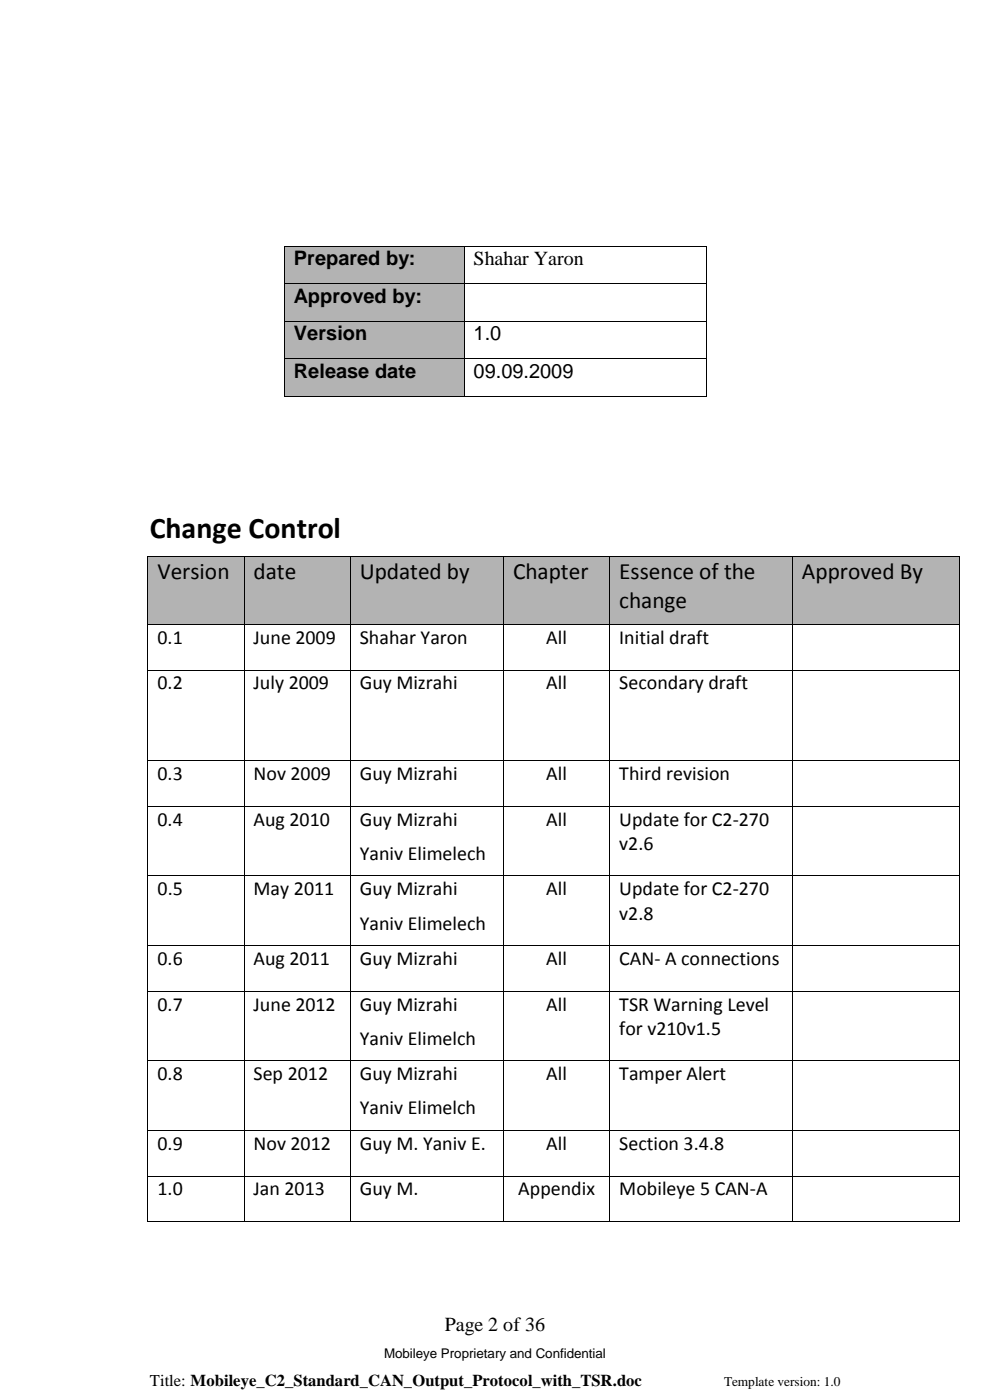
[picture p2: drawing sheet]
<svg xmlns="http://www.w3.org/2000/svg" width="210mm" height="297mm" viewBox="0 0 210 297" stroke-linecap="round" stroke-linejoin="round" font-family="sans-serif">
<defs><g id="words">
<text font-size="6.3" x="31.8" y="114.1">Change Control</text>
<g font-size="5">
<text x="33.4" y="122.9">Version</text>
<text x="53.8" y="122.9">date</text>
<text x="76.3" y="122.9">Updated by</text>
<text x="108.8" y="122.9">Chapter</text>
<text x="131.3" y="122.9">Essence of the</text>
<text x="170.1" y="122.9">Approved By</text>
<text x="131.3" y="128.9">change</text>
</g>
<g font-size="4.2">
<text x="62.3" y="56.3">Prepared by:</text>
<text x="100.4" y="56.2">Shahar Yaron</text>
<text x="62.3" y="64.2">Approved by:</text>
<text x="62.3" y="72.1">Version</text>
<text x="100.4" y="72.1">1.0</text>
<text x="62.3" y="80.1">Release date</text>
<text x="100.4" y="80.1">09.09.2009</text>
<text x="33.4" y="136.5">0.1</text>
<text x="53.8" y="136.5">June 2009</text>
<text x="76.3" y="136.5">Shahar Yaron</text>
<text x="115.8" y="136.5">All</text>
<text x="131.3" y="136.5">Initial draft</text>
<text x="33.4" y="146.2">0.2</text>
<text x="53.8" y="146.2">July 2009</text>
<text x="76.3" y="146.2">Guy Mizrahi</text>
<text x="115.8" y="146.2">All</text>
<text x="131.3" y="146.2">Secondary draft</text>
<text x="33.4" y="165.5">0.3</text>
<text x="53.8" y="165.5">Nov 2009</text>
<text x="76.3" y="165.5">Guy Mizrahi</text>
<text x="115.8" y="165.5">All</text>
<text x="131.3" y="165.5">Third revision</text>
<text x="33.4" y="175.2">0.4</text>
<text x="53.8" y="175.2">Aug 2010</text>
<text x="76.3" y="175.2">Guy Mizrahi</text>
<text x="115.8" y="175.2">All</text>
<text x="131.3" y="175.2">Update for C2-270</text>
<text x="76.3" y="182.4">Yaniv Elimelech</text>
<text x="131.3" y="180.3">v2.6</text>
<text x="33.4" y="189.9">0.5</text>
<text x="53.8" y="189.9">May 2011</text>
<text x="76.3" y="189.9">Guy Mizrahi</text>
<text x="115.8" y="189.9">All</text>
<text x="131.3" y="189.9">Update for C2-270</text>
<text x="76.3" y="197.2">Yaniv Elimelech</text>
<text x="131.3" y="195.1">v2.8</text>
<text x="33.4" y="204.7">0.6</text>
<text x="53.8" y="204.7">Aug 2011</text>
<text x="76.3" y="204.7">Guy Mizrahi</text>
<text x="115.8" y="204.7">All</text>
<text x="131.3" y="204.7">CAN- A connections</text>
<text x="33.4" y="214.4">0.7</text>
<text x="53.8" y="214.4">June 2012</text>
<text x="76.3" y="214.4">Guy Mizrahi</text>
<text x="115.8" y="214.4">All</text>
<text x="131.3" y="214.4">TSR Warning Level</text>
<text x="76.3" y="221.7">Yaniv Elimelch</text>
<text x="131.3" y="219.5">for v210v1.5</text>
<text x="33.4" y="229.1">0.8</text>
<text x="53.8" y="229.1">Sep 2012</text>
<text x="76.3" y="229.1">Guy Mizrahi</text>
<text x="115.8" y="229.1">All</text>
<text x="131.3" y="229.1">Tamper Alert</text>
<text x="76.3" y="236.4">Yaniv Elimelch</text>
<text x="33.4" y="243.9">0.9</text>
<text x="53.8" y="243.9">Nov 2012</text>
<text x="76.3" y="243.9">Guy M. Yaniv E.</text>
<text x="115.8" y="243.9">All</text>
<text x="131.3" y="243.9">Section 3.4.8</text>
<text x="33.4" y="253.6">1.0</text>
<text x="53.8" y="253.6">Jan 2013</text>
<text x="76.3" y="253.6">Guy M.</text>
<text x="109.9" y="253.6">Appendix</text>
<text x="131.3" y="253.6">Mobileye 5 CAN-A</text>
<text x="94.3" y="282.3">Page 2 of 36</text>
</g>
<text font-size="3.5" x="31.8" y="294">Title: Mobileye_C2_Standard_CAN_Output_Protocol_with_TSR.doc</text>
<g font-size="2.8">
<text x="81.5" y="288.1">Mobileye Proprietary and Confidential</text>
<text x="153.6" y="294">Template version: 1.0</text>
</g>
</g></defs>
<g fill="#b3b3b3">
<path d="M31.5 118.2h1.9v8.1h-1.9z" fill-rule="evenodd"/>
<path d="M49.7 118.2h2v8.1h-2z" fill-rule="evenodd"/>
<path d="M31.5 126.3h20.2v6h-20.2z" fill-rule="evenodd"/>
<path d="M33.4 118.2h16.4v8.1h-16.4z" fill-rule="evenodd"/>
<path d="M51.9 118.2h1.9v8.1h-1.9z" fill-rule="evenodd"/>
<path d="M72.2 118.2h2.1v8.1h-2.1z" fill-rule="evenodd"/>
<path d="M51.9 126.3h22.4v6h-22.4z" fill-rule="evenodd"/>
<path d="M53.8 118.2h18.4v8.1h-18.4z" fill-rule="evenodd"/>
<path d="M74.4 118.2h1.9v8.1h-1.9z" fill-rule="evenodd"/>
<path d="M104.8 118.2h2v8.1h-2z" fill-rule="evenodd"/>
<path d="M74.4 126.3h32.4v6h-32.4z" fill-rule="evenodd"/>
<path d="M76.3 118.2h28.5v8.1h-28.5z" fill-rule="evenodd"/>
<path d="M106.9 118.2h1.9v8.1h-1.9z" fill-rule="evenodd"/>
<path d="M127.3 118.2h2v8.1h-2z" fill-rule="evenodd"/>
<path d="M106.9 126.3h22.4v6h-22.4z" fill-rule="evenodd"/>
<path d="M108.8 118.2h18.5v8.1h-18.5z" fill-rule="evenodd"/>
<path d="M129.4 118.2h1.9v14.1h-1.9z" fill-rule="evenodd"/>
<path d="M166 118.2h2.1v14.1h-2.1z" fill-rule="evenodd"/>
<path d="M131.3 118.2h34.7v6h-34.7z" fill-rule="evenodd"/>
<path d="M131.3 124.2h34.7v8.1h-34.7z" fill-rule="evenodd"/>
<path d="M168.1 118.2h2v8.1h-2z" fill-rule="evenodd"/>
<path d="M201.5 118.2h1.9v8.1h-1.9z" fill-rule="evenodd"/>
<path d="M168.1 126.3h35.3v6h-35.3z" fill-rule="evenodd"/>
<path d="M170.1 118.2h31.4v8.1h-31.4z" fill-rule="evenodd"/>
</g>
<g fill="#000">
<path d="M31.3 118h.2v.1h-.2z" fill-rule="evenodd"/>
<path d="M31.3 118h.2v.1h-.2z" fill-rule="evenodd"/>
<path d="M51.7 118h.2v.1h-.2z" fill-rule="evenodd"/>
<path d="M74.2 118h.2v.1h-.2z" fill-rule="evenodd"/>
<path d="M106.7 118h.2v.1h-.2z" fill-rule="evenodd"/>
<path d="M129.2 118h.2v.1h-.2z" fill-rule="evenodd"/>
<path d="M168 118h.1v.1h-.1z" fill-rule="evenodd"/>
<path d="M203.4 118h.2v.1h-.2z" fill-rule="evenodd"/>
<path d="M203.4 118h.2v.1h-.2z" fill-rule="evenodd"/>
<path d="M31.3 132.3h.2v.2h-.2z" fill-rule="evenodd"/>
<path d="M51.7 132.3h.2v.2h-.2z" fill-rule="evenodd"/>
<path d="M74.2 132.3h.2v.2h-.2z" fill-rule="evenodd"/>
<path d="M106.7 132.3h.2v.2h-.2z" fill-rule="evenodd"/>
<path d="M129.2 132.3h.2v.2h-.2z" fill-rule="evenodd"/>
<path d="M168 132.3h.1v.2h-.1z" fill-rule="evenodd"/>
<path d="M203.4 132.3h.2v.2h-.2z" fill-rule="evenodd"/>
<path d="M31.3 142.1h.2v.1h-.2z" fill-rule="evenodd"/>
<path d="M51.7 142.1h.2v.1h-.2z" fill-rule="evenodd"/>
<path d="M74.2 142.1h.2v.1h-.2z" fill-rule="evenodd"/>
<path d="M106.7 142.1h.2v.1h-.2z" fill-rule="evenodd"/>
<path d="M129.2 142.1h.2v.1h-.2z" fill-rule="evenodd"/>
<path d="M168 142.1h.1v.1h-.1z" fill-rule="evenodd"/>
<path d="M203.4 142.1h.2v.1h-.2z" fill-rule="evenodd"/>
<path d="M31.3 161.3h.2v.1h-.2z" fill-rule="evenodd"/>
<path d="M31.3 171h.2v.1h-.2z" fill-rule="evenodd"/>
<path d="M51.7 161.3h.2v.1h-.2z" fill-rule="evenodd"/>
<path d="M51.7 171h.2v.1h-.2z" fill-rule="evenodd"/>
<path d="M74.2 161.3h.2v.1h-.2z" fill-rule="evenodd"/>
<path d="M74.2 171h.2v.1h-.2z" fill-rule="evenodd"/>
<path d="M106.7 161.3h.2v.1h-.2z" fill-rule="evenodd"/>
<path d="M106.7 171h.2v.1h-.2z" fill-rule="evenodd"/>
<path d="M129.2 161.3h.2v.1h-.2z" fill-rule="evenodd"/>
<path d="M129.2 171h.2v.1h-.2z" fill-rule="evenodd"/>
<path d="M168 161.3h.1v.1h-.1z" fill-rule="evenodd"/>
<path d="M168 171h.1v.1h-.1z" fill-rule="evenodd"/>
<path d="M203.4 161.3h.2v.1h-.2z" fill-rule="evenodd"/>
<path d="M203.4 171h.2v.1h-.2z" fill-rule="evenodd"/>
<path d="M31.3 185.7h.2v.2h-.2z" fill-rule="evenodd"/>
<path d="M51.7 185.7h.2v.2h-.2z" fill-rule="evenodd"/>
<path d="M74.2 185.7h.2v.2h-.2z" fill-rule="evenodd"/>
<path d="M106.7 185.7h.2v.2h-.2z" fill-rule="evenodd"/>
<path d="M129.2 185.7h.2v.2h-.2z" fill-rule="evenodd"/>
<path d="M168 185.7h.1v.2h-.1z" fill-rule="evenodd"/>
<path d="M203.4 185.7h.2v.2h-.2z" fill-rule="evenodd"/>
<path d="M31.3 200.5h.2v.2h-.2z" fill-rule="evenodd"/>
<path d="M31.3 210.2h.2v.1h-.2z" fill-rule="evenodd"/>
<path d="M51.7 200.5h.2v.2h-.2z" fill-rule="evenodd"/>
<path d="M51.7 210.2h.2v.1h-.2z" fill-rule="evenodd"/>
<path d="M74.2 200.5h.2v.2h-.2z" fill-rule="evenodd"/>
<path d="M74.2 210.2h.2v.1h-.2z" fill-rule="evenodd"/>
<path d="M106.7 200.5h.2v.2h-.2z" fill-rule="evenodd"/>
<path d="M106.7 210.2h.2v.1h-.2z" fill-rule="evenodd"/>
<path d="M129.2 200.5h.2v.2h-.2z" fill-rule="evenodd"/>
<path d="M129.2 210.2h.2v.1h-.2z" fill-rule="evenodd"/>
<path d="M168 200.5h.1v.2h-.1z" fill-rule="evenodd"/>
<path d="M168 210.2h.1v.1h-.1z" fill-rule="evenodd"/>
<path d="M203.4 200.5h.2v.2h-.2z" fill-rule="evenodd"/>
<path d="M203.4 210.2h.2v.1h-.2z" fill-rule="evenodd"/>
<path d="M31.3 224.9h.2v.2h-.2z" fill-rule="evenodd"/>
<path d="M31.3 239.6h.2v.2h-.2z" fill-rule="evenodd"/>
<path d="M51.7 224.9h.2v.2h-.2z" fill-rule="evenodd"/>
<path d="M51.7 239.6h.2v.2h-.2z" fill-rule="evenodd"/>
<path d="M74.2 224.9h.2v.2h-.2z" fill-rule="evenodd"/>
<path d="M74.2 239.6h.2v.2h-.2z" fill-rule="evenodd"/>
<path d="M106.7 224.9h.2v.2h-.2z" fill-rule="evenodd"/>
<path d="M106.7 239.6h.2v.2h-.2z" fill-rule="evenodd"/>
<path d="M129.2 224.9h.2v.2h-.2z" fill-rule="evenodd"/>
<path d="M129.2 239.6h.2v.2h-.2z" fill-rule="evenodd"/>
<path d="M168 224.9h.1v.2h-.1z" fill-rule="evenodd"/>
<path d="M168 239.6h.1v.2h-.1z" fill-rule="evenodd"/>
<path d="M203.4 224.9h.2v.2h-.2z" fill-rule="evenodd"/>
<path d="M203.4 239.6h.2v.2h-.2z" fill-rule="evenodd"/>
<path d="M31.3 249.4h.2v.2h-.2z" fill-rule="evenodd"/>
<path d="M31.3 259.1h.2v.1h-.2z" fill-rule="evenodd"/>
<path d="M31.3 259.1h.2v.1h-.2z" fill-rule="evenodd"/>
<path d="M51.7 249.4h.2v.2h-.2z" fill-rule="evenodd"/>
<path d="M51.7 259.1h.2v.1h-.2z" fill-rule="evenodd"/>
<path d="M74.2 249.4h.2v.2h-.2z" fill-rule="evenodd"/>
<path d="M74.2 259.1h.2v.1h-.2z" fill-rule="evenodd"/>
<path d="M106.7 249.4h.2v.2h-.2z" fill-rule="evenodd"/>
<path d="M106.7 259.1h.2v.1h-.2z" fill-rule="evenodd"/>
<path d="M129.2 249.4h.2v.2h-.2z" fill-rule="evenodd"/>
<path d="M129.2 259.1h.2v.1h-.2z" fill-rule="evenodd"/>
<path d="M168 249.4h.1v.2h-.1z" fill-rule="evenodd"/>
<path d="M168 259.1h.1v.1h-.1z" fill-rule="evenodd"/>
<path d="M203.4 249.4h.2v.2h-.2z" fill-rule="evenodd"/>
<path d="M203.4 259.1h.2v.1h-.2z" fill-rule="evenodd"/>
<path d="M203.4 259.1h.2v.1h-.2z" fill-rule="evenodd"/>
</g>
<g fill="none" stroke="#000" stroke-width=".21">
<path d="M31.4 118.1v14.2M31.5 118h20.2M51.8 118.1v14.2M51.9 118h22.3M74.3 118.1v14.2M74.4 118h32.3M106.8 118.1v14.2M106.9 118h22.3M129.3 118.1v14.2M129.4 118h38.6M168.1 118.1v14.2M168.1 118h35.3"/>
<path d="M203.5 118.1v14.2M31.4 132.5v9.6M31.5 132.4h20.2M51.8 132.5v9.6M51.9 132.4h22.3M74.3 132.5v9.6M74.4 132.4h32.3M106.8 132.5v9.6M106.9 132.4h22.3M129.3 132.5v9.6M129.4 132.4h38.6M168.1 132.5v9.6"/>
<path d="M168.1 132.4h35.3M203.5 132.5v9.6M31.4 142.2v19.1M31.5 142.1h20.2M51.8 142.2v19.1M51.9 142.1h22.3M74.3 142.2v19.1M74.4 142.1h32.3M106.8 142.2v19.1M106.9 142.1h22.3M129.3 142.2v19.1M129.4 142.1h38.6"/>
<path d="M168.1 142.2v19.1M168.1 142.1h35.3M203.5 142.2v19.1M31.4 161.4v9.6M31.4 171.1v14.6M31.5 161.4h20.2M31.5 171.1h20.2M51.8 161.4v9.6M51.8 171.1v14.6M51.9 161.4h22.3M51.9 171.1h22.3M74.3 161.4v9.6"/>
<path d="M74.3 171.1v14.6M74.4 161.4h32.3M74.4 171.1h32.3M106.8 161.4v9.6M106.8 171.1v14.6M106.9 161.4h22.3M106.9 171.1h22.3M129.3 161.4v9.6M129.3 171.1v14.6M129.4 161.4h38.6M129.4 171.1h38.6M168.1 161.4v9.6"/>
<path d="M168.1 171.1v14.6M168.1 161.4h35.3M168.1 171.1h35.3M203.5 161.4v9.6M203.5 171.1v14.6M31.4 185.9v14.6M31.5 185.8h20.2M51.8 185.9v14.6M51.9 185.8h22.3M74.3 185.9v14.6M74.4 185.8h32.3M106.8 185.9v14.6"/>
<path d="M106.9 185.8h22.3M129.3 185.9v14.6M129.4 185.8h38.6M168.1 185.9v14.6M168.1 185.8h35.3M203.5 185.9v14.6M31.4 200.7v9.5M31.4 210.3v14.6M31.5 200.6h20.2M31.5 210.3h20.2M51.8 200.7v9.5M51.8 210.3v14.6"/>
<path d="M51.9 200.6h22.3M51.9 210.3h22.3M74.3 200.7v9.5M74.3 210.3v14.6M74.4 200.6h32.3M74.4 210.3h32.3M106.8 200.7v9.5M106.8 210.3v14.6M106.9 200.6h22.3M106.9 210.3h22.3M129.3 200.7v9.5M129.3 210.3v14.6"/>
<path d="M129.4 200.6h38.6M129.4 210.3h38.6M168.1 200.7v9.5M168.1 210.3v14.6M168.1 200.6h35.3M168.1 210.3h35.3M203.5 200.7v9.5M203.5 210.3v14.6M31.4 225.1v14.5M31.4 239.8v9.6M31.5 225h20.2M31.5 239.7h20.2"/>
<path d="M51.8 225.1v14.5M51.8 239.8v9.6M51.9 225h22.3M51.9 239.7h22.3M74.3 225.1v14.5M74.3 239.8v9.6M74.4 225h32.3M74.4 239.7h32.3M106.8 225.1v14.5M106.8 239.8v9.6M106.9 225h22.3M106.9 239.7h22.3"/>
<path d="M129.3 225.1v14.5M129.3 239.8v9.6M129.4 225h38.6M129.4 239.7h38.6M168.1 225.1v14.5M168.1 239.8v9.6M168.1 225h35.3M168.1 239.7h35.3M203.5 225.1v14.5M203.5 239.8v9.6M31.4 249.6v9.5M31.5 249.5h20.2"/>
<path d="M31.5 259.2h20.2M51.8 249.6v9.5M51.9 249.5h22.3M51.9 259.2h22.3M74.3 249.6v9.5M74.4 249.5h32.3M74.4 259.2h32.3M106.8 249.6v9.5M106.9 249.5h22.3M106.9 259.2h22.3M129.3 249.6v9.5M129.4 249.5h38.6"/>
<path d="M129.4 259.2h38.6M168.1 249.6v9.5M168.1 249.5h35.3M168.1 259.2h35.3M203.5 249.6v9.5"/>
</g>
<g fill="#b3b3b3">
<path d="M60.4 52.4h1.9v7h-1.9z" fill-rule="evenodd"/>
<path d="M96.4 52.4h2v7h-2z" fill-rule="evenodd"/>
<path d="M60.4 59.4h38v.7h-38z" fill-rule="evenodd"/>
<path d="M62.3 52.4h34.1v7h-34.1z" fill-rule="evenodd"/>
</g>
<g fill="#000">
<path d="M60.2 52.2h.2v.2h-.2z" fill-rule="evenodd"/>
<path d="M60.2 52.2h.2v.2h-.2z" fill-rule="evenodd"/>
<path d="M98.4 52.2h.1v.2h-.1z" fill-rule="evenodd"/>
<path d="M149.7 52.2h.2v.2h-.2z" fill-rule="evenodd"/>
<path d="M149.7 52.2h.2v.2h-.2z" fill-rule="evenodd"/>
</g>
<path d="M60.3 52.4v7.7M60.4 52.3h38M98.4 52.4v7.7M98.5 52.3h51.2M149.8 52.4v7.7" fill="none" stroke="#000" stroke-width=".21"/>
<g fill="#b3b3b3">
<path d="M60.4 60.3h1.9v7h-1.9z" fill-rule="evenodd"/>
<path d="M96.4 60.3h2v7h-2z" fill-rule="evenodd"/>
<path d="M60.4 67.3h38v.8h-38z" fill-rule="evenodd"/>
<path d="M62.3 60.3h34.1v7h-34.1z" fill-rule="evenodd"/>
</g>
<g fill="#000">
<path d="M60.2 60.1h.2v.2h-.2z" fill-rule="evenodd"/>
<path d="M98.4 60.1h.1v.2h-.1z" fill-rule="evenodd"/>
<path d="M149.7 60.1h.2v.2h-.2z" fill-rule="evenodd"/>
</g>
<path d="M60.3 60.3v7.8M60.4 60.2h38M98.4 60.3v7.8M98.5 60.2h51.2M149.8 60.3v7.8" fill="none" stroke="#000" stroke-width=".21"/>
<g fill="#b3b3b3">
<path d="M60.4 68.2h1.9v7h-1.9z" fill-rule="evenodd"/>
<path d="M96.4 68.2h2v7h-2z" fill-rule="evenodd"/>
<path d="M60.4 75.2h38v.8h-38z" fill-rule="evenodd"/>
<path d="M62.3 68.2h34.1v7h-34.1z" fill-rule="evenodd"/>
</g>
<g fill="#000">
<path d="M60.2 68.1h.2v.1h-.2z" fill-rule="evenodd"/>
<path d="M98.4 68.1h.1v.1h-.1z" fill-rule="evenodd"/>
<path d="M149.7 68.1h.2v.1h-.2z" fill-rule="evenodd"/>
</g>
<path d="M60.3 68.2v7.8M60.4 68.2h38M98.4 68.2v7.8M98.5 68.2h51.2M149.8 68.2v7.8" fill="none" stroke="#000" stroke-width=".21"/>
<g fill="#b3b3b3">
<path d="M60.4 76.2h1.9v7h-1.9z" fill-rule="evenodd"/>
<path d="M96.4 76.2h2v7h-2z" fill-rule="evenodd"/>
<path d="M60.4 83.2h38v.8h-38z" fill-rule="evenodd"/>
<path d="M62.3 76.2h34.1v7h-34.1z" fill-rule="evenodd"/>
</g>
<g fill="#000">
<path d="M60.2 76h.2v.2h-.2z" fill-rule="evenodd"/>
<path d="M98.4 76h.1v.2h-.1z" fill-rule="evenodd"/>
<path d="M149.7 76h.2v.2h-.2z" fill-rule="evenodd"/>
<path d="M60.2 84h.2v.1h-.2z" fill-rule="evenodd"/>
<path d="M60.2 84h.2v.1h-.2z" fill-rule="evenodd"/>
<path d="M98.4 84h.1v.1h-.1z" fill-rule="evenodd"/>
<path d="M149.7 84h.2v.1h-.2z" fill-rule="evenodd"/>
<path d="M149.7 84h.2v.1h-.2z" fill-rule="evenodd"/>
</g>
<path d="M60.3 76.2v7.8M60.4 76.1h38M98.4 76.2v7.8M98.5 76.1h51.2M149.8 76.2v7.8M60.4 84h38M98.5 84h51.2" fill="none" stroke="#000" stroke-width=".21"/>
<use href="#words"/>
</svg>
